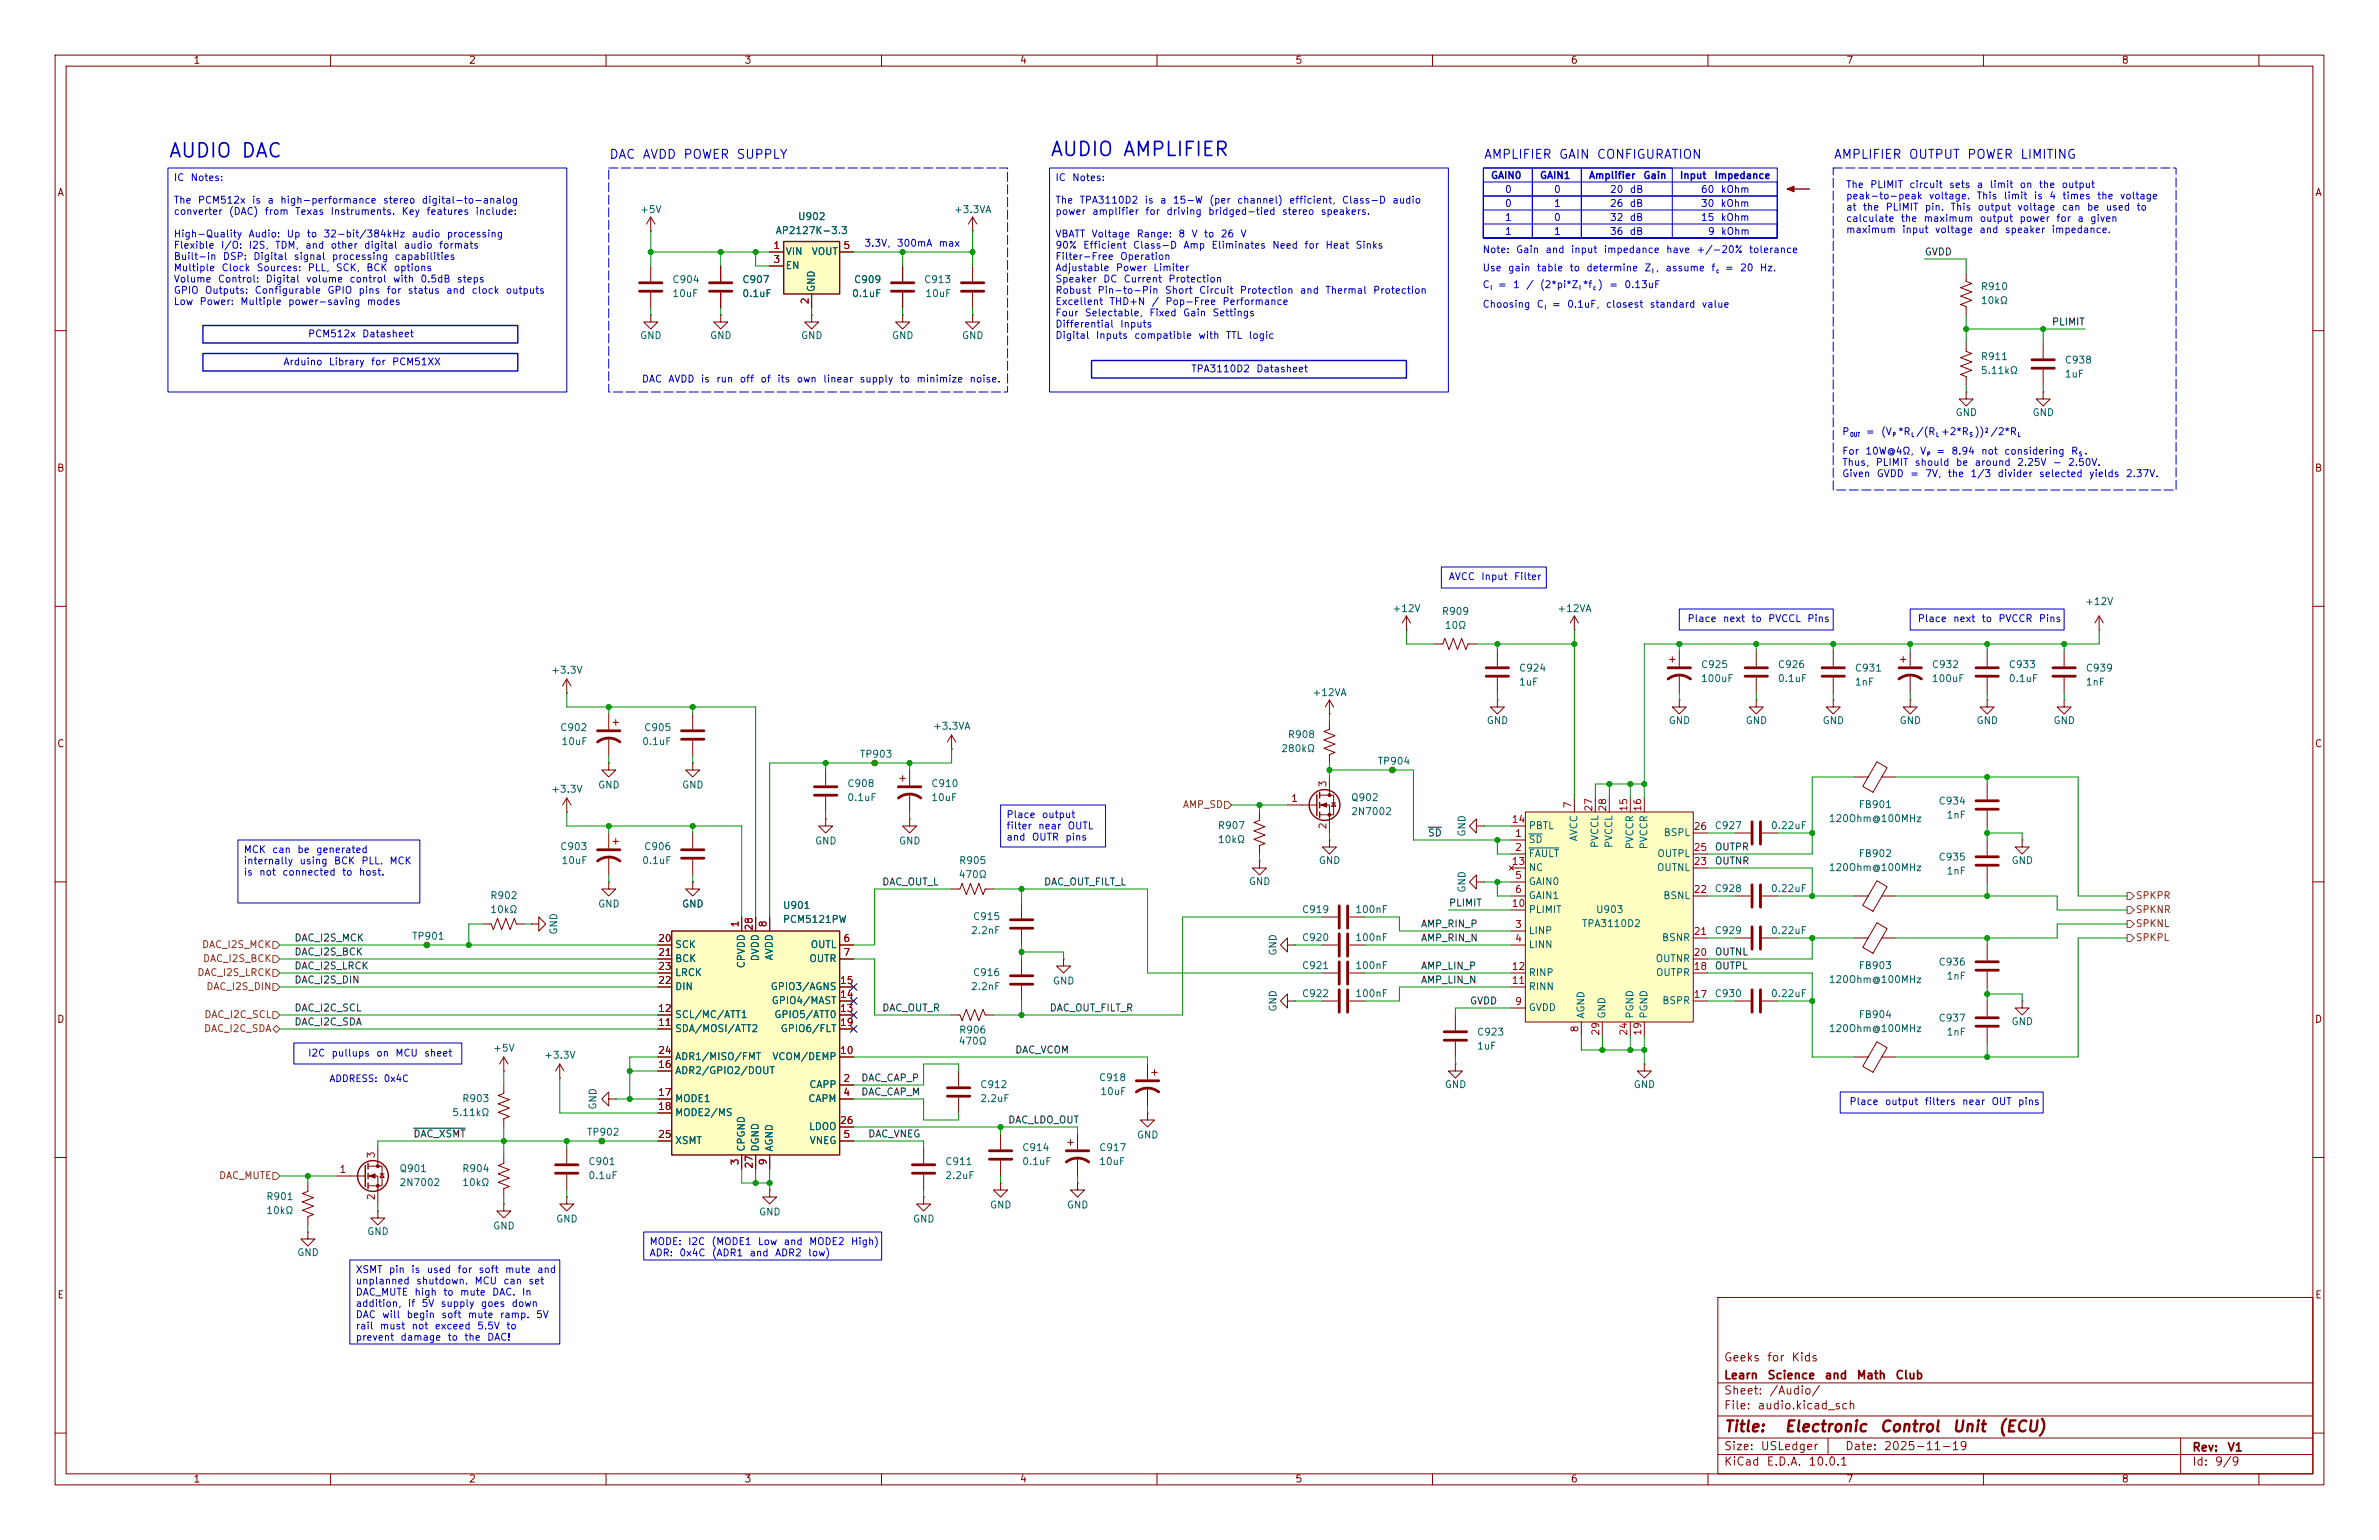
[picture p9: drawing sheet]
<svg xmlns="http://www.w3.org/2000/svg" width="432mm" height="279mm" viewBox="0 0 432 279" stroke-linecap="round" stroke-linejoin="round" font-family="sans-serif">
<defs><g id="words">
<g font-size="2.5" fill="#0000c2">
<text x="30.5" y="29.2">AUDIO DAC</text>
<text x="190.5" y="29">AUDIO AMPLIFIER</text>
</g>
<g font-size="2" fill="#840000">
<text x="312.8" y="260.3">Title:</text>
<text x="323.8" y="260.3">Electronic</text>
<text x="341" y="260.3">Control</text>
<text x="354.2" y="260.3">Unit</text>
<text x="362.5" y="260.3">(ECU)</text>
</g>
<g font-size="1.6" fill="#0000c2">
<text x="110.5" y="29.2">DAC AVDD POWER SUPPLY</text>
<text x="269.2" y="29.2">AMPLIFIER GAIN CONFIGURATION</text>
<text x="332.7" y="29.2">AMPLIFIER OUTPUT POWER LIMITING</text>
</g>
<g font-size="1.5" fill="#840000">
<text x="312.8" y="250.6">Learn</text>
<text x="312.8" y="247.4">Geeks</text>
<text x="320.6" y="247.4">for</text>
<text x="320.7" y="250.6">Science</text>
<text x="325" y="247.4">Kids</text>
<text x="331.1" y="250.6">and</text>
<text x="336.9" y="250.6">Math</text>
<text x="343.9" y="250.6">Club</text>
<text x="312.8" y="256.1">File:</text>
<text x="312.8" y="253.4">Sheet:</text>
<text x="318.9" y="256.1">audio.kicad_sch</text>
<text x="321" y="253.4">/Audio/</text>
<text x="312.8" y="263.5">Size:</text>
<text x="319.5" y="263.5">USLedger</text>
<text x="334.8" y="263.5">Date:</text>
<text x="341.8" y="263.5">2025-11-19</text>
<text x="397.8" y="263.7">Rev:</text>
<text x="404.2" y="263.7">V1</text>
<text x="312.8" y="266.3">KiCad</text>
<text x="320.5" y="266.3">E.D.A.</text>
<text x="328.1" y="266.3">10.0.1</text>
<text x="397.8" y="266.3">Id:</text>
<text x="401.9" y="266.3">9/9</text>
</g>
<g font-size="1.3" fill="#840000">
<text x="35" y="11.9">1</text>
<text x="85" y="11.9">2</text>
<text x="135" y="11.9">3</text>
<text x="185" y="11.9">4</text>
<text x="235" y="11.9">5</text>
<text x="285" y="11.9">6</text>
<text x="335" y="11.9">7</text>
<text x="385" y="11.9">8</text>
<text x="10.3" y="35.9">A</text>
<text x="420.1" y="35.9">A</text>
<text x="10.3" y="85.9">B</text>
<text x="420.1" y="85.9">B</text>
<text x="10.3" y="135.9">C</text>
<text x="420.1" y="135.9">C</text>
<text x="10.3" y="185.9">D</text>
<text x="420.1" y="185.9">D</text>
<text x="10.3" y="235.9">E</text>
<text x="420.1" y="235.9">E</text>
<text x="35" y="269.3">1</text>
<text x="85" y="269.3">2</text>
<text x="135" y="269.3">3</text>
<text x="185" y="269.3">4</text>
<text x="235" y="269.3">5</text>
<text x="285" y="269.3">6</text>
<text x="335" y="269.3">7</text>
<text x="385" y="269.3">8</text>
</g>
<g font-size="1.3" fill="#0000c2">
<text x="31.4" y="33.2">IC</text>
<text x="34.5" y="33.2">Notes:</text>
<text x="191.5" y="33.2">IC</text>
<text x="194.5" y="33.2">Notes:</text>
<text x="270.5" y="32.8">GAIN0</text>
<text x="273" y="35.3">0</text>
<text x="279.4" y="32.8">GAIN1</text>
<text x="281.9" y="35.3">0</text>
<text x="288.3" y="32.8">Amplifier</text>
<text x="292.1" y="35.3">20</text>
<text x="295.7" y="35.3">dB</text>
<text x="298.2" y="32.8">Gain</text>
<text x="304.8" y="32.8">Input</text>
<text x="308.6" y="35.3">60</text>
<text x="311.1" y="32.8">Impedance</text>
<text x="312.2" y="35.3">kOhm</text>
<text x="335" y="34.4">The</text>
<text x="339.3" y="34.4">PLIMIT</text>
<text x="346.4" y="34.4">circuit</text>
<text x="353.7" y="34.4">sets</text>
<text x="358.7" y="34.4">a</text>
<text x="361" y="34.4">limit</text>
<text x="366.5" y="34.4">on</text>
<text x="369.9" y="34.4">the</text>
<text x="374.1" y="34.4">output</text>
<text x="31.4" y="37.2">The</text>
<text x="31.4" y="39.3">converter</text>
<text x="35.8" y="37.2">PCM512x</text>
<text x="41.4" y="39.3">(DAC)</text>
<text x="45.6" y="37.2">is</text>
<text x="47.9" y="39.3">from</text>
<text x="48.4" y="37.2">a</text>
<text x="50.8" y="37.2">high-performance</text>
<text x="53.5" y="39.3">Texas</text>
<text x="59.9" y="39.3">Instruments.</text>
<text x="69.4" y="37.2">stereo</text>
<text x="72.8" y="39.3">Key</text>
<text x="76.4" y="37.2">digital-to-analog</text>
<text x="77.3" y="39.3">features</text>
<text x="86.2" y="39.3">include:</text>
<text x="191.5" y="37.2">The</text>
<text x="191.5" y="39.3">power</text>
<text x="195.8" y="37.2">TPA3110D2</text>
<text x="198.1" y="39.3">amplifier</text>
<text x="207.6" y="37.2">is</text>
<text x="207.8" y="39.3">for</text>
<text x="210.4" y="37.2">a</text>
<text x="211.6" y="39.3">driving</text>
<text x="212.8" y="37.2">15-W</text>
<text x="219.2" y="39.3">bridged-tied</text>
<text x="219.4" y="37.2">(per</text>
<text x="224.4" y="37.2">channel)</text>
<text x="232.6" y="39.3">stereo</text>
<text x="233.9" y="37.2">efficient,</text>
<text x="239.6" y="39.3">speakers.</text>
<text x="243.5" y="37.2">Class-D</text>
<text x="252.6" y="37.2">audio</text>
<text x="273" y="37.9">0</text>
<text x="273" y="40.4">1</text>
<text x="281.9" y="37.9">1</text>
<text x="281.9" y="40.4">0</text>
<text x="292.1" y="37.9">26</text>
<text x="292.1" y="40.4">32</text>
<text x="295.7" y="37.9">dB</text>
<text x="295.7" y="40.4">dB</text>
<text x="308.6" y="37.9">30</text>
<text x="308.6" y="40.4">15</text>
<text x="312.2" y="37.9">kOhm</text>
<text x="312.2" y="40.4">kOhm</text>
<text x="335" y="36.5">peak-to-peak</text>
<text x="335" y="38.5">at</text>
<text x="335" y="40.6">calculate</text>
<text x="338" y="38.5">the</text>
<text x="342.1" y="38.5">PLIMIT</text>
<text x="344.9" y="40.6">the</text>
<text x="349" y="40.6">maximum</text>
<text x="349.2" y="38.5">pin.</text>
<text x="350" y="36.5">voltage.</text>
<text x="353.9" y="38.5">This</text>
<text x="358.7" y="36.5">This</text>
<text x="358.8" y="38.5">output</text>
<text x="359.2" y="40.6">output</text>
<text x="363.6" y="36.5">limit</text>
<text x="366.1" y="38.5">voltage</text>
<text x="366.4" y="40.6">power</text>
<text x="369" y="36.5">is</text>
<text x="371.8" y="36.5">4</text>
<text x="373.1" y="40.6">for</text>
<text x="374.1" y="38.5">can</text>
<text x="374.2" y="36.5">times</text>
<text x="376.9" y="40.6">a</text>
<text x="378.7" y="38.5">be</text>
<text x="379.3" y="40.6">given</text>
<text x="380.5" y="36.5">the</text>
<text x="382.1" y="38.5">used</text>
<text x="384.7" y="36.5">voltage</text>
<text x="387.7" y="38.5">to</text>
<text x="31.4" y="43.4">High-Quality</text>
<text x="31.4" y="45.4">Flexible</text>
<text x="31.4" y="47.5">Built-in</text>
<text x="40" y="45.4">I/O:</text>
<text x="40.3" y="47.5">DSP:</text>
<text x="45" y="43.4">Audio:</text>
<text x="45" y="45.4">I2S,</text>
<text x="45.9" y="47.5">Digital</text>
<text x="49.8" y="45.4">TDM,</text>
<text x="51.9" y="43.4">Up</text>
<text x="53.2" y="47.5">signal</text>
<text x="55.3" y="45.4">and</text>
<text x="55.6" y="43.4">to</text>
<text x="58.6" y="43.4">32-bit/384kHz</text>
<text x="59.9" y="45.4">other</text>
<text x="60.1" y="47.5">processing</text>
<text x="66" y="45.4">digital</text>
<text x="71.5" y="47.5">capabilities</text>
<text x="73.2" y="45.4">audio</text>
<text x="74.6" y="43.4">audio</text>
<text x="79.6" y="45.4">formats</text>
<text x="81" y="43.4">processing</text>
<text x="156.8" y="45.1">3.3V,</text>
<text x="162.7" y="45.1">300mA</text>
<text x="170.3" y="45.1">max</text>
<text x="191.5" y="43.4">VBATT</text>
<text x="191.5" y="45.4">90%</text>
<text x="191.5" y="47.5">Filter-Free</text>
<text x="196.5" y="45.4">Efficient</text>
<text x="198" y="43.4">Voltage</text>
<text x="203.2" y="47.5">Operation</text>
<text x="205.5" y="45.4">Class-D</text>
<text x="206.2" y="43.4">Range:</text>
<text x="213.8" y="43.4">8</text>
<text x="214.7" y="45.4">Amp</text>
<text x="216.2" y="43.4">V</text>
<text x="218.4" y="43.4">to</text>
<text x="219.8" y="45.4">Eliminates</text>
<text x="221.5" y="43.4">26</text>
<text x="225" y="43.4">V</text>
<text x="230.8" y="45.4">Need</text>
<text x="236.6" y="45.4">for</text>
<text x="240.5" y="45.4">Heat</text>
<text x="245.9" y="45.4">Sinks</text>
<text x="269" y="46.2">Note:</text>
<text x="273" y="42.9">1</text>
<text x="275.1" y="46.2">Gain</text>
<text x="280.4" y="46.2">and</text>
<text x="281.9" y="42.9">1</text>
<text x="285" y="46.2">input</text>
<text x="291" y="46.2">impedance</text>
<text x="292.1" y="42.9">36</text>
<text x="295.7" y="42.9">dB</text>
<text x="302.3" y="46.2">have</text>
<text x="307.8" y="46.2">+/-20%</text>
<text x="309.9" y="42.9">9</text>
<text x="312.3" y="42.9">kOhm</text>
<text x="317.3" y="46.2">tolerance</text>
<text x="335" y="42.6">maximum</text>
<text x="345.1" y="42.6">input</text>
<text x="351.1" y="42.6">voltage</text>
<text x="359.2" y="42.6">and</text>
<text x="363.8" y="42.6">speaker</text>
<text x="372.3" y="42.6">impedance.</text>
<text x="31.4" y="49.5">Multiple</text>
<text x="31.4" y="51.6">Volume</text>
<text x="31.4" y="53.6">GPIO</text>
<text x="37.1" y="53.6">Outputs:</text>
<text x="39.4" y="51.6">Control:</text>
<text x="40.1" y="49.5">Clock</text>
<text x="46.1" y="53.6">Configurable</text>
<text x="46.5" y="49.5">Sources:</text>
<text x="48.1" y="51.6">Digital</text>
<text x="55.4" y="51.6">volume</text>
<text x="55.7" y="49.5">PLL,</text>
<text x="59.3" y="53.6">GPIO</text>
<text x="60.9" y="49.5">SCK,</text>
<text x="63.3" y="51.6">control</text>
<text x="65" y="53.6">pins</text>
<text x="66.4" y="49.5">BCK</text>
<text x="70.1" y="53.6">for</text>
<text x="71.2" y="51.6">with</text>
<text x="71.4" y="49.5">options</text>
<text x="73.9" y="53.6">status</text>
<text x="76.2" y="51.6">0.5dB</text>
<text x="80.9" y="53.6">and</text>
<text x="82.8" y="51.6">steps</text>
<text x="85.5" y="53.6">clock</text>
<text x="91.7" y="53.6">outputs</text>
<text x="191.5" y="49.5">Adjustable</text>
<text x="191.5" y="51.6">Speaker</text>
<text x="191.5" y="53.6">Robust</text>
<text x="199.1" y="53.6">Pin-to-Pin</text>
<text x="200.1" y="51.6">DC</text>
<text x="202.4" y="49.5">Power</text>
<text x="203.8" y="51.6">Current</text>
<text x="209.2" y="49.5">Limiter</text>
<text x="211.3" y="53.6">Short</text>
<text x="212" y="51.6">Protection</text>
<text x="217.5" y="53.6">Circuit</text>
<text x="224.9" y="53.6">Protection</text>
<text x="235.8" y="53.6">and</text>
<text x="240.4" y="53.6">Thermal</text>
<text x="249.1" y="53.6">Protection</text>
<text x="269" y="52.6">C</text>
<text x="269" y="49.5">Use</text>
<text x="271.8" y="52.6">=</text>
<text x="273.6" y="49.5">gain</text>
<text x="274.5" y="52.6">1</text>
<text x="276.9" y="52.6">/</text>
<text x="278.8" y="49.5">table</text>
<text x="279.4" y="52.6">(2*pi*Z *f )</text>
<text x="284.8" y="49.5">to</text>
<text x="287.8" y="49.5">determine</text>
<text x="292" y="52.6">=</text>
<text x="294.7" y="52.6">0.13uF</text>
<text x="298.4" y="49.5">Z ,</text>
<text x="302.2" y="49.5">assume</text>
<text x="310.5" y="49.5">f</text>
<text x="313" y="49.5">=</text>
<text x="315.7" y="49.5">20</text>
<text x="319.3" y="49.5">Hz.</text>
<text x="31.4" y="55.7">Low</text>
<text x="36.1" y="55.7">Power:</text>
<text x="43.5" y="55.7">Multiple</text>
<text x="52.2" y="55.7">power-saving</text>
<text x="66.5" y="55.7">modes</text>
<text x="191.5" y="55.7">Excellent</text>
<text x="191.5" y="57.7">Four</text>
<text x="191.5" y="59.7">Differential</text>
<text x="196.8" y="57.7">Selectable,</text>
<text x="201.3" y="55.7">THD+N</text>
<text x="203.2" y="59.7">Inputs</text>
<text x="208.5" y="57.7">Fixed</text>
<text x="208.9" y="55.7">/</text>
<text x="211.4" y="55.7">Pop-Free</text>
<text x="214.6" y="57.7">Gain</text>
<text x="220" y="57.7">Settings</text>
<text x="221.8" y="55.7">Performance</text>
<text x="269" y="56.1">Choosing</text>
<text x="278.8" y="56.1">C</text>
<text x="281.6" y="56.1">=</text>
<text x="284.3" y="56.1">0.1uF,</text>
<text x="291.4" y="56.1">closest</text>
<text x="299.3" y="56.1">standard</text>
<text x="308.8" y="56.1">value</text>
<text x="55.8" y="61.5">PCM512x</text>
<text x="65.6" y="61.5">Datasheet</text>
<text x="191.5" y="61.8">Digital</text>
<text x="198.8" y="61.8">Inputs</text>
<text x="205.8" y="61.8">compatible</text>
<text x="217.4" y="61.8">with</text>
<text x="222.4" y="61.8">TTL</text>
<text x="226.5" y="61.8">logic</text>
<text x="51.3" y="66.6">Arduino</text>
<text x="59.6" y="66.6">Library</text>
<text x="67.2" y="66.6">for</text>
<text x="71.1" y="66.6">PCM51XX</text>
<text x="116.4" y="69.7">DAC</text>
<text x="121.2" y="69.7">AVDD</text>
<text x="127.1" y="69.7">is</text>
<text x="129.9" y="69.7">run</text>
<text x="134.1" y="69.7">off</text>
<text x="137.9" y="69.7">of</text>
<text x="141" y="69.7">its</text>
<text x="144.5" y="69.7">own</text>
<text x="149.3" y="69.7">linear</text>
<text x="155.9" y="69.7">supply</text>
<text x="163.2" y="69.7">to</text>
<text x="166.2" y="69.7">minimize</text>
<text x="175.9" y="69.7">noise.</text>
<text x="216.1" y="67.9">TPA3110D2</text>
<text x="227.9" y="67.9">Datasheet</text>
<text x="334.3" y="79.3">P</text>
<text x="334.3" y="82.8">For</text>
<text x="338.5" y="82.8">10W@4Ω,</text>
<text x="338.6" y="79.3">=</text>
<text x="341.3" y="79.3">(V</text>
<text x="344.4" y="79.3">*R /(R +2*R</text>
<text x="348.4" y="82.8">V</text>
<text x="351.3" y="82.8">=</text>
<text x="354.1" y="82.8">8.94</text>
<text x="358.3" y="79.3">))</text>
<text x="359.5" y="82.8">not</text>
<text x="361.2" y="79.3">/2*R</text>
<text x="363.7" y="82.8">considering</text>
<text x="375.8" y="82.8">R</text>
<text x="378.2" y="82.8">.</text>
<text x="334.3" y="84.8">Thus,</text>
<text x="334.3" y="86.9">Given</text>
<text x="340.3" y="84.8">PLIMIT</text>
<text x="340.5" y="86.9">GVDD</text>
<text x="346.6" y="86.9">=</text>
<text x="347.4" y="84.8">should</text>
<text x="349.3" y="86.9">7V,</text>
<text x="353.4" y="86.9">the</text>
<text x="354.9" y="84.8">be</text>
<text x="357.5" y="86.9">1/3</text>
<text x="358.3" y="84.8">around</text>
<text x="362.5" y="86.9">divider</text>
<text x="366" y="84.8">2.25V</text>
<text x="370" y="86.9">selected</text>
<text x="372.5" y="84.8">-</text>
<text x="375.2" y="84.8">2.50V.</text>
<text x="379.1" y="86.9">yields</text>
<text x="385.7" y="86.9">2.37V.</text>
<text x="262.8" y="105.5">AVCC</text>
<text x="268.7" y="105.5">Input</text>
<text x="274.7" y="105.5">Filter</text>
<text x="306.2" y="113.2">Place</text>
<text x="312.6" y="113.2">next</text>
<text x="317.8" y="113.2">to</text>
<text x="320.8" y="113.2">PVCCL</text>
<text x="327.9" y="113.2">Pins</text>
<text x="348" y="113.2">Place</text>
<text x="354.4" y="113.2">next</text>
<text x="359.6" y="113.2">to</text>
<text x="362.6" y="113.2">PVCCR</text>
<text x="369.9" y="113.2">Pins</text>
<text x="182.6" y="148.7">Place</text>
<text x="189" y="148.7">output</text>
<text x="44.1" y="155.1">MCK</text>
<text x="49.3" y="155.1">can</text>
<text x="53.9" y="155.1">be</text>
<text x="57.3" y="155.1">generated</text>
<text x="182.6" y="150.8">filter</text>
<text x="182.6" y="152.8">and</text>
<text x="187.2" y="152.8">OUTR</text>
<text x="188.3" y="150.8">near</text>
<text x="193.2" y="152.8">pins</text>
<text x="193.7" y="150.8">OUTL</text>
<text x="44.1" y="157.1">internally</text>
<text x="44.1" y="159.2">is</text>
<text x="46.9" y="159.2">not</text>
<text x="51.1" y="159.2">connected</text>
<text x="54.3" y="157.1">using</text>
<text x="60.5" y="157.1">BCK</text>
<text x="62" y="159.2">to</text>
<text x="65" y="159.2">host.</text>
<text x="65.5" y="157.1">PLL.</text>
<text x="70.6" y="157.1">MCK</text>
<text x="55.8" y="192">I2C</text>
<text x="60.1" y="192">pullups</text>
<text x="68.2" y="192">on</text>
<text x="71.7" y="192">MCU</text>
<text x="76.9" y="192">sheet</text>
<text x="335.6" y="200.8">Place</text>
<text x="342" y="200.8">output</text>
<text x="349.2" y="200.8">filters</text>
<text x="356" y="200.8">near</text>
<text x="361.4" y="200.8">OUT</text>
<text x="366.2" y="200.8">pins</text>
<text x="117.8" y="226.2">MODE:</text>
<text x="124.8" y="226.2">I2C</text>
<text x="129" y="226.2">(MODE1</text>
<text x="137.5" y="226.2">Low</text>
<text x="142.1" y="226.2">and</text>
<text x="146.7" y="226.2">MODE2</text>
<text x="154.3" y="226.2">High)</text>
<text x="64.5" y="231.3">XSMT</text>
<text x="64.5" y="233.3">unplanned</text>
<text x="70.5" y="231.3">pin</text>
<text x="74.5" y="231.3">is</text>
<text x="75.4" y="233.3">shutdown.</text>
<text x="77.3" y="231.3">used</text>
<text x="82.9" y="231.3">for</text>
<text x="86" y="233.3">MCU</text>
<text x="86.8" y="231.3">soft</text>
<text x="91.2" y="233.3">can</text>
<text x="91.6" y="231.3">mute</text>
<text x="95.8" y="233.3">set</text>
<text x="97.4" y="231.3">and</text>
<text x="117.8" y="228.2">ADR:</text>
<text x="123.2" y="228.2">0x4C</text>
<text x="129.1" y="228.2">(ADR1</text>
<text x="135.9" y="228.2">and</text>
<text x="140.6" y="228.2">ADR2</text>
<text x="146.6" y="228.2">low)</text>
<text x="64.5" y="235.4">DAC_MUTE</text>
<text x="64.5" y="237.4">addition,</text>
<text x="64.5" y="239.5">DAC</text>
<text x="69.3" y="239.5">will</text>
<text x="73.7" y="239.5">begin</text>
<text x="73.9" y="237.4">if</text>
<text x="75.1" y="235.4">high</text>
<text x="76.4" y="237.4">5V</text>
<text x="79.9" y="237.4">supply</text>
<text x="80" y="239.5">soft</text>
<text x="80.3" y="235.4">to</text>
<text x="83.4" y="235.4">mute</text>
<text x="84.8" y="239.5">mute</text>
<text x="87.2" y="237.4">goes</text>
<text x="89.2" y="235.4">DAC.</text>
<text x="90.6" y="239.5">ramp.</text>
<text x="92.7" y="237.4">down</text>
<text x="94.6" y="235.4">In</text>
<text x="97.2" y="239.5">5V</text>
<text x="64.5" y="241.5">rail</text>
<text x="64.5" y="243.5">prevent</text>
<text x="68.8" y="241.5">must</text>
<text x="72.6" y="243.5">damage</text>
<text x="74.6" y="241.5">not</text>
<text x="78.8" y="241.5">exceed</text>
<text x="81.1" y="243.5">to</text>
<text x="84.2" y="243.5">the</text>
<text x="86.5" y="241.5">5.5V</text>
<text x="88.3" y="243.5">DAC!</text>
<text x="91.8" y="241.5">to</text>
</g>
<g font-size="1.3" fill="#006464">
<text x="116.1" y="39">+5V</text>
<text x="144.7" y="40.2">U902</text>
<text x="173" y="39">+3.3VA</text>
<text x="140.7" y="42.8">AP2127K-3.3</text>
<text x="142.5" y="46.6">VIN</text>
<text x="147.2" y="46.6">VOUT</text>
<text x="121.9" y="51.7">C904</text>
<text x="134.6" y="51.7">C907</text>
<text x="142.5" y="49.1">EN</text>
<text x="148.2" y="53.1" transform="rotate(-90 148.2 53.1)">GND</text>
<text x="154.9" y="51.7">C909</text>
<text x="167.6" y="51.7">C913</text>
<text x="359.4" y="52.9">R910</text>
<text x="121.9" y="54.2">10uF</text>
<text x="134.6" y="54.2">0.1uF</text>
<text x="154.5" y="54.2">0.1uF</text>
<text x="167.9" y="54.2">10uF</text>
<text x="359.4" y="55.5">10kΩ</text>
<text x="116.1" y="61.8">GND</text>
<text x="128.8" y="61.8">GND</text>
<text x="145.3" y="61.8">GND</text>
<text x="161.8" y="61.8">GND</text>
<text x="174.5" y="61.8">GND</text>
<text x="359.4" y="65.6">R911</text>
<text x="359.4" y="68.2">5.11kΩ</text>
<text x="374.7" y="66.3">C938</text>
<text x="374.7" y="68.8">1uF</text>
<text x="354.8" y="75.8">GND</text>
<text x="368.8" y="75.8">GND</text>
<text x="252.6" y="111.4">+12V</text>
<text x="261.6" y="111.9">R909</text>
<text x="282.6" y="111.4">+12VA</text>
<text x="378.4" y="110.1">+12V</text>
<text x="262.1" y="114.4">10Ω</text>
<text x="99.9" y="122.5">+3.3V</text>
<text x="275.6" y="122.1">C924</text>
<text x="275.6" y="124.7">1uF</text>
<text x="308.6" y="121.5">C925</text>
<text x="308.6" y="124.1">100uF</text>
<text x="322.6" y="121.5">C926</text>
<text x="322.6" y="124.1">0.1uF</text>
<text x="336.6" y="122.1">C931</text>
<text x="336.6" y="124.7">1nF</text>
<text x="350.5" y="121.5">C932</text>
<text x="350.5" y="124.1">100uF</text>
<text x="364.5" y="121.5">C933</text>
<text x="364.5" y="124.1">0.1uF</text>
<text x="378.5" y="122.1">C939</text>
<text x="378.5" y="124.7">1nF</text>
<text x="238.1" y="126.6">+12VA</text>
<text x="269.7" y="131.7">GND</text>
<text x="302.8" y="131.7">GND</text>
<text x="316.7" y="131.7">GND</text>
<text x="330.7" y="131.7">GND</text>
<text x="344.7" y="131.7">GND</text>
<text x="358.6" y="131.7">GND</text>
<text x="372.6" y="131.7">GND</text>
<text x="101.6" y="132.9">C902</text>
<text x="101.8" y="135.5">10uF</text>
<text x="116.4" y="135.5">0.1uF</text>
<text x="116.8" y="132.9">C905</text>
<text x="156" y="137.8">TP903</text>
<text x="169.2" y="132.7">+3.3VA</text>
<text x="232.4" y="136.8">280kΩ</text>
<text x="233.6" y="134.2">R908</text>
<text x="108.5" y="143.4">GND</text>
<text x="123.7" y="143.4">GND</text>
<text x="153.7" y="143.1">C908</text>
<text x="168.9" y="143.1">C910</text>
<text x="249.9" y="139">TP904</text>
<text x="99.9" y="144.1">+3.3V</text>
<text x="153.7" y="145.6">0.1uF</text>
<text x="168.9" y="145.6">10uF</text>
<text x="245.1" y="145.6">Q902</text>
<text x="245.1" y="148.2">2N7002</text>
<text x="331.8" y="149.5">120Ohm@100MHz</text>
<text x="337.3" y="146.9">FB901</text>
<text x="351.8" y="146.3">C934</text>
<text x="353.2" y="148.8">1nF</text>
<text x="101.6" y="154.5">C903</text>
<text x="116.8" y="154.5">C906</text>
<text x="147.8" y="153.5">GND</text>
<text x="163.1" y="153.5">GND</text>
<text x="220.9" y="150.7">R907</text>
<text x="220.9" y="153.3">10kΩ</text>
<text x="266.3" y="151.9" transform="rotate(-90 266.3 151.9)">GND</text>
<text x="277.4" y="153.3">SD</text>
<text x="277.4" y="155.8">FAULT</text>
<text x="277.4" y="150.7">PBTL</text>
<text x="286.6" y="152.7" transform="rotate(-90 286.6 152.7)">AVCC</text>
<text x="290.4" y="154" transform="rotate(-90 290.4 154)">PVCCL</text>
<text x="293" y="154" transform="rotate(-90 293 154)">PVCCL</text>
<text x="296.8" y="154.2" transform="rotate(-90 296.8 154.2)">PVCCR</text>
<text x="299.3" y="154.2" transform="rotate(-90 299.3 154.2)">PVCCR</text>
<text x="300.7" y="155.8">OUTPL</text>
<text x="301.9" y="152">BSPL</text>
<text x="311.1" y="150.7">C927</text>
<text x="321.3" y="150.7">0.22uF</text>
<text x="337.3" y="155.8">FB902</text>
<text x="101.8" y="157.1">10uF</text>
<text x="116.4" y="157.1">0.1uF</text>
<text x="173.9" y="159.6">470Ω</text>
<text x="174" y="157.1">R905</text>
<text x="226.6" y="160.9">GND</text>
<text x="239.3" y="157.1">GND</text>
<text x="277.4" y="160.9">GAIN0</text>
<text x="277.4" y="158.3">NC</text>
<text x="300.6" y="158.3">OUTNL</text>
<text x="331.8" y="158.3">120Ohm@100MHz</text>
<text x="351.8" y="156.4">C935</text>
<text x="353.2" y="159">1nF</text>
<text x="365" y="157.1">GND</text>
<text x="88.9" y="163.4">R902</text>
<text x="88.9" y="166">10kΩ</text>
<text x="108.5" y="164.9">GND</text>
<text x="123.7" y="164.9">GND</text>
<text x="142" y="165.2">U901</text>
<text x="142" y="167.7">PCM5121PW</text>
<text x="176.5" y="167.2">C915</text>
<text x="236.2" y="166">C919</text>
<text x="245.9" y="166">100nF</text>
<text x="266.3" y="162.1" transform="rotate(-90 266.3 162.1)">GND</text>
<text x="277.4" y="163.4">GAIN1</text>
<text x="277.4" y="166">PLIMIT</text>
<text x="289.6" y="166">U903</text>
<text x="301.8" y="163.4">BSNL</text>
<text x="311.1" y="162.2">C928</text>
<text x="321.3" y="162.2">0.22uF</text>
<text x="74.7" y="170.8">TP901</text>
<text x="101.4" y="169.7" transform="rotate(-90 101.4 169.7)">GND</text>
<text x="122.4" y="172.3">SCK</text>
<text x="147" y="172.3">OUTL</text>
<text x="176.1" y="169.8">2.2nF</text>
<text x="232" y="173.5" transform="rotate(-90 232 173.5)">GND</text>
<text x="236.2" y="171">C920</text>
<text x="245.9" y="171">100nF</text>
<text x="277.4" y="169.8">LINP</text>
<text x="277.4" y="172.3">LINN</text>
<text x="287" y="168.5">TPA3110D2</text>
<text x="301.5" y="171">BSNR</text>
<text x="311.1" y="169.8">C929</text>
<text x="321.3" y="169.8">0.22uF</text>
<text x="122.4" y="174.9">BCK</text>
<text x="122.4" y="179.9">DIN</text>
<text x="122.4" y="177.4">LRCK</text>
<text x="135.5" y="175.8" transform="rotate(-90 135.5 175.8)">CPVDD</text>
<text x="138" y="174.5" transform="rotate(-90 138 174.5)">DVDD</text>
<text x="139.8" y="179.9">GPIO3/AGNS</text>
<text x="140.6" y="174.3" transform="rotate(-90 140.6 174.3)">AVDD</text>
<text x="146.8" y="174.9">OUTR</text>
<text x="176.1" y="179.9">2.2nF</text>
<text x="176.5" y="177.4">C916</text>
<text x="191" y="178.9">GND</text>
<text x="236.2" y="176.1">C921</text>
<text x="245.9" y="176.1">100nF</text>
<text x="277.4" y="179.9">RINN</text>
<text x="277.4" y="177.4">RINP</text>
<text x="300.4" y="174.9">OUTNR</text>
<text x="300.5" y="177.4">OUTPR</text>
<text x="331.8" y="178.7">120Ohm@100MHz</text>
<text x="337.3" y="176.1">FB903</text>
<text x="351.8" y="175.5">C936</text>
<text x="353.2" y="178">1nF</text>
<text x="122.4" y="185">SCL/MC/ATT1</text>
<text x="140" y="182.5">GPIO4/MAST</text>
<text x="140.4" y="185">GPIO5/ATT0</text>
<text x="232" y="183.6" transform="rotate(-90 232 183.6)">GND</text>
<text x="236.2" y="181.2">C922</text>
<text x="245.9" y="181.2">100nF</text>
<text x="277.4" y="183.7">GVDD</text>
<text x="287.9" y="184.9" transform="rotate(-90 287.9 184.9)">AGND</text>
<text x="291.7" y="184.9" transform="rotate(-90 291.7 184.9)">GND</text>
<text x="296.8" y="184.9" transform="rotate(-90 296.8 184.9)">PGND</text>
<text x="299.3" y="184.9" transform="rotate(-90 299.3 184.9)">PGND</text>
<text x="301.6" y="182.5">BSPR</text>
<text x="311.1" y="181.2">C930</text>
<text x="321.3" y="181.2">0.22uF</text>
<text x="337.3" y="185">FB904</text>
<text x="351.8" y="185.6">C937</text>
<text x="89.4" y="191.1">+5V</text>
<text x="122.4" y="187.6">SDA/MOSI/ATT2</text>
<text x="141.6" y="187.6">GPIO6/FLT</text>
<text x="173.9" y="189.8">470Ω</text>
<text x="174" y="187.8">R906</text>
<text x="268" y="188.2">C923</text>
<text x="268" y="190.7">1uF</text>
<text x="331.8" y="187.6">120Ohm@100MHz</text>
<text x="353.2" y="188.2">1nF</text>
<text x="365" y="186.3">GND</text>
<text x="98.7" y="192.4">+3.3V</text>
<text x="122.4" y="195.2">ADR2/GPIO2/DOUT</text>
<text x="122.4" y="192.6">ADR1/MISO/FMT</text>
<text x="140.1" y="192.6">VCOM/DEMP</text>
<text x="146.8" y="197.7">CAPP</text>
<text x="177.8" y="197.7">C912</text>
<text x="199.4" y="196.4">C918</text>
<text x="262.1" y="197.7">GND</text>
<text x="296.4" y="197.7">GND</text>
<text x="82" y="202.8">5.11kΩ</text>
<text x="83.8" y="200.3">R903</text>
<text x="108.6" y="201.4" transform="rotate(-90 108.6 201.4)">GND</text>
<text x="122.4" y="200.3">MODE1</text>
<text x="122.4" y="202.8">MODE2/MS</text>
<text x="146.6" y="200.3">CAPM</text>
<text x="177.8" y="200.3">2.2uF</text>
<text x="199.6" y="199">10uF</text>
<text x="106.4" y="206.3">TP902</text>
<text x="122.4" y="207.9">XSMT</text>
<text x="135.5" y="209" transform="rotate(-90 135.5 209)">CPGND</text>
<text x="138" y="209" transform="rotate(-90 138 209)">DGND</text>
<text x="140.6" y="209" transform="rotate(-90 140.6 209)">AGND</text>
<text x="146.7" y="205.3">LDOO</text>
<text x="146.9" y="207.9">VNEG</text>
<text x="185.4" y="209.1">C914</text>
<text x="199.4" y="209.1">C917</text>
<text x="206.2" y="206.9">GND</text>
<text x="72.4" y="213">Q901</text>
<text x="72.4" y="215.5">2N7002</text>
<text x="83.8" y="213">R904</text>
<text x="83.8" y="215.5">10kΩ</text>
<text x="106.7" y="211.7">C901</text>
<text x="106.7" y="214.2">0.1uF</text>
<text x="171.5" y="211.7">C911</text>
<text x="171.5" y="214.2">2.2uF</text>
<text x="185.4" y="211.7">0.1uF</text>
<text x="199.4" y="211.7">10uF</text>
<text x="48.2" y="218">R901</text>
<text x="48.2" y="220.6">10kΩ</text>
<text x="137.7" y="220.8">GND</text>
<text x="179.6" y="219.6">GND</text>
<text x="193.5" y="219.6">GND</text>
<text x="66.5" y="224.4">GND</text>
<text x="89.4" y="223.4">GND</text>
<text x="100.8" y="222.1">GND</text>
<text x="165.6" y="222.1">GND</text>
<text x="53.8" y="228.2">GND</text>
</g>
<g font-size="1.3" fill="#a90000">
<text x="140.3" y="45.5">1</text>
<text x="153" y="45.5">5</text>
<text x="140.3" y="48">3</text>
<text x="147.1" y="55.3" transform="rotate(-90 147.1 55.3)">2</text>
<text x="241" y="142.9" transform="rotate(-90 241 142.9)">3</text>
<text x="234.2" y="145.8">1</text>
<text x="274.3" y="149.6">14</text>
<text x="285.5" y="146.8" transform="rotate(-90 285.5 146.8)">7</text>
<text x="289.3" y="147.4" transform="rotate(-90 289.3 147.4)">27</text>
<text x="291.8" y="147.4" transform="rotate(-90 291.8 147.4)">28</text>
<text x="295.7" y="147.4" transform="rotate(-90 295.7 147.4)">15</text>
<text x="298.2" y="147.4" transform="rotate(-90 298.2 147.4)">16</text>
<text x="241" y="150.6" transform="rotate(-90 241 150.6)">2</text>
<text x="274.9" y="152.1">1</text>
<text x="274.9" y="154.7">2</text>
<text x="307.3" y="154.7">25</text>
<text x="307.3" y="150.9">26</text>
<text x="274.3" y="157.2">13</text>
<text x="274.9" y="159.8">5</text>
<text x="307.3" y="157.2">23</text>
<text x="274.3" y="164.8">10</text>
<text x="274.9" y="162.3">6</text>
<text x="307.3" y="162.3">22</text>
<text x="119.3" y="171.2">20</text>
<text x="119.3" y="173.7">21</text>
<text x="134.4" y="168.3" transform="rotate(-90 134.4 168.3)">1</text>
<text x="136.9" y="169" transform="rotate(-90 136.9 169)">28</text>
<text x="139.4" y="168.3" transform="rotate(-90 139.4 168.3)">8</text>
<text x="153" y="171.2">6</text>
<text x="153" y="173.7">7</text>
<text x="274.9" y="168.7">3</text>
<text x="274.9" y="171.2">4</text>
<text x="307.3" y="173.7">20</text>
<text x="307.3" y="169.9">21</text>
<text x="119.3" y="178.8">22</text>
<text x="119.3" y="176.3">23</text>
<text x="152.4" y="178.8">15</text>
<text x="274.3" y="178.8">11</text>
<text x="274.3" y="176.3">12</text>
<text x="307.3" y="176.3">18</text>
<text x="119.3" y="183.9">12</text>
<text x="152.4" y="183.9">13</text>
<text x="152.4" y="181.4">14</text>
<text x="274.9" y="182.6">9</text>
<text x="307.3" y="181.4">17</text>
<text x="119.3" y="186.4">11</text>
<text x="119.3" y="191.5">24</text>
<text x="152.4" y="191.5">10</text>
<text x="152.4" y="186.4">19</text>
<text x="286.8" y="187.4" transform="rotate(-90 286.8 187.4)">8</text>
<text x="290.6" y="188" transform="rotate(-90 290.6 188)">29</text>
<text x="295.7" y="188" transform="rotate(-90 295.7 188)">24</text>
<text x="298.2" y="188" transform="rotate(-90 298.2 188)">19</text>
<text x="119.3" y="194.1">16</text>
<text x="153" y="196.6">2</text>
<text x="119.3" y="199.1">17</text>
<text x="119.3" y="201.7">18</text>
<text x="153" y="199.1">4</text>
<text x="119.3" y="206.8">25</text>
<text x="152.4" y="204.2">26</text>
<text x="153" y="206.8">5</text>
<text x="61.5" y="213.1">1</text>
<text x="68.3" y="210.3" transform="rotate(-90 68.3 210.3)">3</text>
<text x="134.4" y="211.5" transform="rotate(-90 134.4 211.5)">3</text>
<text x="136.9" y="212.1" transform="rotate(-90 136.9 212.1)">27</text>
<text x="139.4" y="211.5" transform="rotate(-90 139.4 211.5)">9</text>
<text x="68.3" y="217.9" transform="rotate(-90 68.3 217.9)">2</text>
</g>
<g font-size="1.3" fill="#0f0f0f">
<text x="349.2" y="46.6">GVDD</text>
<text x="372.3" y="59.3">PLIMIT</text>
<text x="259.1" y="152.1">SD</text>
<text x="311.1" y="154.6">OUTPR</text>
<text x="160" y="160.9">DAC_OUT_L</text>
<text x="189.4" y="160.9">DAC_OUT_FILT_L</text>
<text x="311.1" y="157.1">OUTNR</text>
<text x="262.9" y="164.8">PLIMIT</text>
<text x="53.3" y="171.1">DAC_I2S_MCK</text>
<text x="53.3" y="173.6">DAC_I2S_BCK</text>
<text x="257.8" y="171.1">AMP_RIN_N</text>
<text x="257.8" y="168.6">AMP_RIN_P</text>
<text x="311.1" y="173.6">OUTNL</text>
<text x="53.3" y="178.7">DAC_I2S_DIN</text>
<text x="53.3" y="176.2">DAC_I2S_LRCK</text>
<text x="257.8" y="176.2">AMP_LIN_P</text>
<text x="257.8" y="178.7">AMP_LIN_N</text>
<text x="311.1" y="176.2">OUTPL</text>
<text x="53.3" y="183.8">DAC_I2C_SCL</text>
<text x="160" y="183.8">DAC_OUT_R</text>
<text x="190.4" y="183.8">DAC_OUT_FILT_R</text>
<text x="266.7" y="182.5">GVDD</text>
<text x="53.3" y="186.3">DAC_I2C_SDA</text>
<text x="184.1" y="191.4">DAC_VCOM</text>
<text x="156.2" y="196.5">DAC_CAP_P</text>
<text x="156.2" y="199">DAC_CAP_M</text>
<text x="74.9" y="206.7">DAC_XSMT</text>
<text x="157.5" y="206.7">DAC_VNEG</text>
<text x="182.9" y="204.1">DAC_LDO_OUT</text>
</g>
<g font-size="1.3" fill="#725600">
<text x="214.6" y="146.9">AMP_SD</text>
<text x="387.5" y="163.4">SPKPR</text>
<text x="387.5" y="166">SPKNR</text>
<text x="36.6" y="172.3">DAC_I2S_MCK</text>
<text x="387.5" y="171">SPKPL</text>
<text x="387.5" y="168.5">SPKNL</text>
<text x="35.7" y="177.4">DAC_I2S_LRCK</text>
<text x="36.7" y="174.9">DAC_I2S_BCK</text>
<text x="37.3" y="179.9">DAC_I2S_DIN</text>
<text x="37" y="185">DAC_I2C_SCL</text>
<text x="36.9" y="187.6">DAC_I2C_SDA</text>
<text x="39.6" y="214.2">DAC_MUTE</text>
</g>
<g font-size="1.2" fill="#0000c2">
<text x="59.7" y="196.6">ADDRESS:</text>
<text x="69.5" y="196.6">0x4C</text>
</g>
<g font-size=".8" fill="#0000c2">
<text x="270.5" y="52.8">I</text>
<text x="286.6" y="52.8">I</text>
<text x="289.1" y="52.8">c</text>
<text x="299.8" y="49.7">I</text>
<text x="311.4" y="49.7">c</text>
<text x="280.3" y="56.3">I</text>
<text x="335.7" y="79.4">OUT</text>
<text x="343.4" y="79.4">P</text>
<text x="346.8" y="79.4">L</text>
<text x="349.7" y="83">P</text>
<text x="351.3" y="79.4">L</text>
<text x="357.4" y="79.4">S</text>
<text x="360.2" y="78.7">2</text>
<text x="366.2" y="79.4">L</text>
<text x="377.3" y="83">S</text>
</g>
</g></defs>
<g fill="none" stroke="#840000" stroke-width=".18">
<path d="M10 10h411.8v259.4h-411.8zM12 12h407.8v255.4h-407.8zM60 10v2M110 10v2M160 10v2M210 10v2M260 10v2M310 10v2M360 10v2M410 10v2M176.5 39.4l-.7 1.2M176.5 39.4l.8 1.2"/>
<path d="M176.5 39.4v2.5M118.1 57.2v1.2h-1.3l1.3 1.3 1.3-1.3h-1.3M118.1 57.2h.1M130.8 57.2v1.2h-1.3l1.3 1.3 1.3-1.3h-1.3M130.8 57.2h.1M147.3 57.2v1.2h1.3l-1.3 1.3-1.3-1.3h1.3M147.3 57.2h.1M163.8 57.2v1.2h1.3l-1.3 1.3-1.2-1.3h1.2M163.8 57.2h.1M176.5 41.9h.1M10 60h2M419.8 60h2"/>
<path d="M10 110h2M255.3 114.3h.1M255.3 111.8l-.8 1.2M255.3 111.8l.7 1.2M255.3 111.8v2.5M260.3 116.8h1.6l.4-1 .7 2.1 .8-2.1 .7 2.1 .8-2.1 .8 2.1 .3-1.1h1.6M374.6 118.1v2.8M419.8 110h2M149.9 139.7v2.8M158.7 138.4h.1M165.1 139.7v2.8M172.7 135.9h.1"/>
<path d="M172.7 133.4l-.7 1.2M172.7 133.4l.8 1.2M172.7 133.4v2.5M241.3 130.8v1.5l-1 .4 2 .8-2 .7 2 .8-2 .8 2 .7-1 .4v1.5M241.3 129.5h.1M241.3 127v2.5M241.3 127l-.8 1.3M241.3 127l.8 1.3M252.7 139.7h.1M374.6 122.9v2.8M10 160h2M149.9 148.6v1.3h1.2l-1.2 1.2-1.3-1.2h1.3"/>
<path d="M149.9 148.6h.1M149.9 144.5v2.8M163.3 141.2h1M163.8 140.7v1M165.1 148.6v1.3h1.3l-1.3 1.2-1.3-1.2h1.3M165.1 148.6h.1M165.1 144v3.3M419.8 160h2M77.5 171.5h.1M172.7 161.3h1.5l.4-1 .8 2 .7-2 .8 2 .8-2 .7 2 .4-1h1.5M185.4 163.8v2.8M185.4 168.7v2.8"/>
<path d="M185.4 174v2.8M185.4 178.8v2.8M193 174v1.3h1.3l-1.3 1.2-1.2-1.2h1.2M193 174h.1M233.7 171.5v-1.3l-1.3 1.3 1.3 1.2v-1.2h1.2M234.9 171.5h.1M240 171.5h2.8M244.9 171.5h2.7M174 194.3v2.8M174 199.1v2.8M208.3 193v2.8M208.3 197.4v3.3"/>
<path d="M209 194.6h1.1M209.5 194.1v1M233.7 181.6v-1.3l-1.3 1.3 1.3 1.3v-1.3h1.2M234.9 181.6h.1M240 181.6h2.8M244.9 181.6h2.7M264.2 184.2v2.7M264.2 189v2.8M10 210h2M68.6 219.7v1.3h1.2l-1.2 1.3-1.3-1.3h1.3M68.6 219.7h.1M181.6 214.6v1.3h1.3l-1.3 1.3-1.3-1.3h1.3"/>
<path d="M181.6 214.6h.1M181.6 205.7v2.8M181.6 210.6v2.8M193.8 207.3h1M194.3 206.8v1M195.6 214.6v1.3h1.2l-1.2 1.3-1.3-1.3h1.3M195.6 214.6h.1M195.6 205.7v2.8M195.6 210.1v3.3M208.3 201.9v1.3h1.2l-1.2 1.3-1.3-1.3h1.3M208.3 201.9h.1M419.8 210h2"/>
<path d="M311.8 235.4h108v32h-108zM10 260h2M311.8 256.9h108M311.8 250.9h108M419.8 260h2M60 267.4v2M110 267.4v2M160 267.4v2M210 267.4v2M260 267.4v2M310 267.4v2M311.8 263.9h108"/>
<path d="M311.8 260.9h108M331.8 260.9v3M360 267.4v2M395.8 260.9v6.5M410 267.4v2"/>
<circle cx="158.8" cy="138.4" r=".51"/>
<circle cx="252.7" cy="139.7" r=".51"/>
<circle cx="77.5" cy="171.5" r=".51"/>
</g>
<g fill="none" stroke="#840000" stroke-width=".51">
<path d="M372.6 121.2h4.1M372.6 122.7h4.1M147.8 142.7h4.1M147.8 144.3h4.1M163.1 144.8a3.3 3.3 0 0 1 4 0M163.1 142.7h4M183.4 177h4.1M183.4 178.6h4.1M183.4 166.9h4.1M183.4 168.4h4.1M243.1 169.4v4.1M243.1 179.6v4"/>
<path d="M244.6 169.4v4.1M244.6 179.6v4M172 197.4h4M172 198.9h4M206.2 198.1a3.3 3.3 0 0 1 4.1 0M206.2 196.1h4.1M262.1 188.7h4.1M262.1 187.2h4.1M179.6 208.8h4M179.6 210.3h4M193.5 210.8a3.3 3.3 0 0 1 4.1 0M193.5 208.8h4.1"/>
</g>
<path d="M142.2 43.8h10.2v9.5h-10.2z" fill="#ffffc2"/>
<g fill="none" stroke="#840000" stroke-width=".25">
<path d="M142.2 43.8h10.2v9.5h-10.2zM239 144.1v3.9M239.5 143.8v1M239.5 145.5v1.1M239.5 147.3v1M66.3 211.5v3.8M66.8 211.1v1M66.8 212.9v1M66.8 214.6v1"/>
<circle cx="240.4" cy="146" r="2.79"/>
<circle cx="67.7" cy="213.4" r="2.79"/>
</g>
<g fill="none" stroke="#840000" stroke-width=".18">
<path d="M118.1 39.4v2.5M118.1 39.4l-.8 1.2M118.1 39.4l.8 1.2M118.1 41.9h.1M118.1 48.3v2.8M118.1 53.1v2.8M130.8 48.3v2.8M130.8 53.1v2.8M139.7 45.7h2.5M139.7 48.3h2.5M147.3 53.3v2.6M152.4 45.7h2.5"/>
<path d="M163.8 48.3v2.8M163.8 53.1v2.8M176.5 57.2v1.2h1.3l-1.3 1.3-1.2-1.3h1.2M176.5 57.2h.1M176.5 48.3v2.8M176.5 53.1v2.8M102.9 125.7h.1M102.9 123.2v2.5M102.9 123.2l-.8 1.3M102.9 123.2l.7 1.3M110.5 138.4v1.3h-1.3l1.3 1.3 1.3-1.3h-1.3M110.5 138.4h.1"/>
<path d="M110.5 129.5v2.8M110.5 133.9v3.3M111.3 131.1h1M111.8 130.6v1M125.7 129.5v2.8M125.7 134.4v2.8M102.9 147.3h.1M102.9 144.8v2.5M102.9 144.8l-.8 1.3M102.9 144.8l.7 1.3M110.5 151.1v2.8M110.5 155.4v3.4"/>
<path d="M111.3 152.7h1M111.8 152.1v1.1M125.7 151.1v2.8M125.7 156v2.8M228.6 147.3v1.5l-1 .4 2 .8-2 .7 2 .8-2 .8 2 .7-1 .4v1.5M228.6 156.2v1.3h1.3l-1.3 1.3-1.3-1.3h1.3M228.6 156.2h.1M233.7 146.1h5.3M239.5 144.3h2.6v3.5h-2.6M239.5 146.1h1.8v5M241.3 152.4v1.3h1.3l-1.3 1.2-1.3-1.2h1.3M241.3 152.4h.1"/>
<path d="M241.3 141v3.3M241.7 145.7h.7M242.1 145.7l.3 .6h-.7zM268 149.9v-1.3l-1.3 1.3 1.3 1.2v-1.2h1.2M269.2 149.9h.1M87.6 167.6h1.6l.3 1.1 .8-2.1 .8 2.1 .7-2.1 .8 2.1 .7-2.1 .4 1h1.5M96.5 167.6h1.3v1.3l1.3-1.3-1.3-1.2v1.2M96.5 167.6h.1M110.5 160v1.3h-1.3l1.3 1.3 1.3-1.3h-1.3M110.5 160h.1M268 160v-1.2l-1.3 1.2 1.3 1.3v-1.3h1.2M269.2 160h.1"/>
<path d="M91.4 194.3h.1M91.4 196.9v1.5l-1 .4 2.1 .7-2.1 .8 2.1 .7-2.1 .8 2.1 .8-1.1 .3v1.6M91.4 191.8v2.5M91.4 191.8l-.7 1.2M91.4 191.8l.8 1.2M110.5 199.4v-1.3l-1.3 1.3 1.3 1.3v-1.3h1.3M111.8 199.4h.1M172.7 184.2h1.5l.4 1 .8-2.1 .7 2.1 .8-2.1 .8 2.1 .7-2.1 .4 1.1h1.5M264.2 193v1.3h1.2l-1.2 1.3-1.3-1.3h1.3M264.2 193h.1M55.9 214.6v1.6l-1 .3 2 .8-2 .8 2 .7-2 .8 2 .7-1 .4v1.6M61 213.4h5.3"/>
<path d="M66.8 211.6h2.5v3.5h-2.5M66.8 213.4h1.8v5M68.6 208.3v3.3M69 213h.7M69.3 213l.4 .6h-.7zM91.4 209.6v1.5l-1 .4 2.1 .7-2.1 .8 2.1 .7-2.1 .8 2.1 .8-1.1 .3v1.6M91.4 218.4v1.3h1.3l-1.3 1.3-1.2-1.3h1.2M91.4 218.4h.1M102.9 217.2v1.2h1.2l-1.2 1.3-1.3-1.3h1.3M102.9 217.2h.1M102.9 208.3v2.8M102.9 213.1v2.8"/>
<path d="M109.2 207h.1M139.7 215.9v1.3h1.3l-1.3 1.2-1.3-1.2h1.3M139.7 215.9h.1M167.6 217.2v1.2h1.3l-1.3 1.3-1.2-1.3h1.2M167.6 217.2h.1M167.6 208.3v2.8M167.6 213.1v2.8M55.9 223.5v1.3h1.2l-1.2 1.3-1.3-1.3h1.3M55.9 223.5h.1"/>
<circle cx="109.2" cy="207" r=".51"/>
</g>
<g fill="#840000" stroke="#840000" stroke-width=".18">
<path d="M67.1 213.4l1-.4v.7z"/>
<path d="M239.8 146.1l1-.4v.7z"/>
<circle cx="68.6" cy="211.6" r=".25"/>
<circle cx="68.6" cy="215.1" r=".25"/>
<circle cx="241.3" cy="144.3" r=".25"/>
<circle cx="241.3" cy="147.8" r=".25"/>
</g>
<g fill="none" stroke="#840000" stroke-width=".51">
<path d="M116.1 51.3h4M116.1 52.8h4M128.8 51.3h4M128.8 52.8h4M161.8 51.3h4.1M161.8 52.8h4.1M174.5 51.3h4.1M174.5 52.8h4.1M108.5 134.6a3.3 3.3 0 0 1 4 0M108.5 132.6h4M123.7 132.6h4.1M123.7 134.1h4.1"/>
<path d="M108.5 156.2a3.3 3.3 0 0 1 4 0M108.5 154.2h4M123.7 154.2h4.1M123.7 155.7h4.1M100.8 211.3h4.1M100.8 212.9h4.1M165.6 211.3h4.1M165.6 212.9h4.1"/>
</g>
<path d="M121.9 168.9h30.5v40.7h-30.5z" fill="#ffffc2"/>
<path d="M324.9 34.3h3.5M121.9 168.9h30.5v40.7h-30.5z" fill="none" stroke="#840000" stroke-width=".25"/>
<g fill="none" stroke="#840000" stroke-width=".18">
<path d="M360.7 118.1v2.8M125.7 138.4v1.3h-1.2l1.2 1.3 1.3-1.3h-1.3M125.7 138.4h.1M360.7 122.9v2.8M119.4 171.5h2.5M119.4 174h2.5M119.4 179.1h2.5M119.4 176.5h2.5M125.7 160v1.3h-1.2l1.2 1.3 1.3-1.3h-1.3M125.7 160h.1M134.6 166.4v2.5M137.2 166.4v2.5"/>
<path d="M139.7 166.4v2.5M152.4 171.5h2.5M152.4 174h2.5M152.4 179.1h2.5M240 176.5h2.8M240 166.4h2.8M244.9 176.5h2.7M244.9 166.4h2.7M336.5 170.2h2.6M340.7 167.4l1.8 1.1-2.5 4.4-1.9-1zM341.6 170.2h2.6M360.7 171.5v2.7"/>
<path d="M360.7 176.3v2.8M101.6 195.6h.1M101.6 193l-.8 1.3M101.6 193l.8 1.3M101.6 193v2.6M119.4 199.4h2.5M119.4 191.8h2.5M119.4 186.7h2.5M119.4 184.2h2.5M119.4 194.3h2.5M152.4 196.9h2.5M152.4 199.4h2.5"/>
<path d="M152.4 191.8h2.5M152.4 186.7h2.5M152.4 184.2h2.5M152.4 181.6h2.5M336.5 191.8h2.6M340.7 189l1.8 1.1-2.5 4.4-1.9-1zM341.6 191.8h2.6M360.7 181.6v2.8M360.7 186.4v2.8M367 181.6v1.3h1.3l-1.3 1.3-1.2-1.3h1.2M367 181.6h.1M119.4 207h2.5"/>
<path d="M119.4 201.9h2.5M134.6 209.6v2.5M137.2 209.6v2.5M139.7 209.6v2.5M152.4 207h2.5M152.4 204.5h2.5"/>
</g>
<path d="M358.6 121.2h4.1M358.6 122.7h4.1M243.1 164.3v4.1M243.1 174.5v4.1M244.6 164.3v4.1M244.6 174.5v4.1M358.6 174.5h4.1M358.6 176h4.1M358.6 184.7h4.1M358.6 186.2h4.1" fill="none" stroke="#840000" stroke-width=".51"/>
<path d="M324.4 34.3l1.2-.5v1z" fill="#840000" stroke="#840000" stroke-width=".18"/>
<path d="M276.9 147.3h30.4v38.1h-30.4z" fill="#ffffc2"/>
<g fill="none" stroke="#840000" stroke-width=".18">
<path d="M130.8 48.3v2.8M130.8 53.1v2.8M139.7 45.7h2.5M139.7 48.3h2.5M147.3 53.3v2.6M152.4 45.7h2.5M163.8 48.3v2.8M163.8 53.1v2.8M356.9 49.5v1.6l1 .3-2 .8 2 .8-2 .7 2 .8-2 .7 1 .4v1.6M356.9 71.1v1.3h1.2l-1.2 1.3-1.3-1.3h1.3M356.9 71.1h.1M356.9 62.2v1.6l1 .3-2 .8 2 .8-2 .7 2 .8-2 .7 1 .4v1.6"/>
<path d="M370.8 71.1v1.3h1.3l-1.3 1.3-1.2-1.3h1.2M370.8 71.1h.1M370.8 62.2v2.8M370.8 67.1v2.8M271.8 118.1v2.8M285.7 114.3h.1M285.7 111.8v2.5M285.7 111.8l-.7 1.2M285.7 111.8l.8 1.2M303 119.6h1M303.5 119.1v1M304.8 118.1v2.8"/>
<path d="M318.8 118.1v2.8M332.7 118.1v2.8M344.9 119.6h1M345.4 119.1v1M346.7 118.1v2.8M381 114.3h.1M381 111.8l-.8 1.2M381 111.8l.8 1.2M381 111.8v2.5M271.8 127v1.3h1.2l-1.2 1.2-1.3-1.2h1.3M271.8 127h.1M271.8 122.9v2.8"/>
<path d="M304.8 127v1.3h1.3l-1.3 1.2-1.3-1.2h1.3M304.8 127h.1M304.8 122.4v3.3M318.8 127v1.3h1.2l-1.2 1.2-1.3-1.2h1.3M318.8 127h.1M318.8 122.9v2.8M332.7 127v1.3h1.3l-1.3 1.2-1.2-1.2h1.2M332.7 127h.1M332.7 122.9v2.8M340.7 138.2l1.8 1.1-2.5 4.4-1.9-1zM346.7 127v1.3h1.3l-1.3 1.2-1.3-1.2h1.3M346.7 127h.1"/>
<path d="M346.7 122.4v3.3M360.7 127v1.3h1.2l-1.2 1.2-1.3-1.2h1.3M360.7 127h.1M374.6 127v1.3h1.3l-1.3 1.2-1.2-1.2h1.2M374.6 127h.1M273.9 157.1l.8 .8M274.3 152.4h2.6M274.3 154.9h2.6M274.3 157.5h2.6M274.3 149.9h2.6M274.7 157.1l-.8 .8M276.9 147.3h30.4v38.1h-30.4z"/>
<path d="M285.7 144.8v2.5M289.6 144.8v2.5M292.1 144.8v2.5M295.9 144.8v2.5M298.4 144.8v2.5M307.3 154.9h2.6M307.3 157.5h2.6M307.3 151.1h2.6M315 151.1h2.8M319.8 151.1h2.8M336.5 141h2.6M340.7 159.8l1.8 1.1-2.5 4.4-1.9-1z"/>
<path d="M341.6 141h2.6M360.7 142.2v2.8M360.7 147.1v2.8M360.7 152.4v2.8M360.7 157.2v2.8M367 152.4v1.3h1.3l-1.3 1.2-1.2-1.2h1.2M367 152.4h.1M119.4 171.5h2.5M119.4 179.1h2.5M119.4 176.5h2.5M119.4 174h2.5M125.7 160h.1"/>
<path d="M134.6 166.4v2.5M137.2 166.4v2.5M139.7 166.4v2.5M152.4 171.5h2.5M152.4 179.1h2.5M152.4 174h2.5M274.3 168.9h2.6M274.3 171.5h2.6M274.3 160h2.6M274.3 162.6h2.6M274.3 165.1h2.6M274.3 179.1h2.6"/>
<path d="M274.3 176.5h2.6M307.3 162.6h2.6M307.3 176.5h2.6M307.3 174h2.6M307.3 170.2h2.6M315 162.6h2.8M315 170.2h2.8M319.8 162.6h2.8M319.8 170.2h2.8M336.5 162.6h2.6M341.6 162.6h2.6M119.4 199.4h2.5"/>
<path d="M119.4 191.8h2.5M119.4 186.7h2.5M119.4 184.2h2.5M119.4 194.3h2.5M152.4 181.6h2.5M152.4 196.9h2.5M152.4 199.4h2.5M152.4 191.8h2.5M152.4 186.7h2.5M152.4 184.2h2.5M274.3 182.9h2.6M287 185.4v2.6"/>
<path d="M290.8 185.4v2.6M295.9 185.4v2.6M298.4 193v1.3h1.3l-1.3 1.3-1.2-1.3h1.2M298.4 193h.1M298.4 185.4v2.6M307.3 181.6h2.6M315 181.6h2.8M319.8 181.6h2.8M119.4 207h2.5M119.4 201.9h2.5M134.6 209.6v2.5M137.2 209.6v2.5"/>
<path d="M139.7 209.6v2.5M152.4 207h2.5M152.4 204.5h2.5"/>
</g>
<path d="M277.5 151.3h2.4M277.5 153.8h5.4" fill="none" stroke="#006464" stroke-width=".18"/>
<g fill="none" stroke="#840000" stroke-width=".51">
<path d="M368.8 66.8h4.1M368.8 65.3h4.1M269.7 121.2h4.1M269.7 122.7h4.1M302.8 123.2a3.3 3.3 0 0 1 4 0M302.8 121.2h4M316.7 121.2h4.1M316.7 122.7h4.1M330.7 121.2h4.1M330.7 122.7h4.1M344.7 123.2a3.3 3.3 0 0 1 4 0M344.7 121.2h4"/>
<path d="M318 149.1v4.1M319.5 149.1v4.1M358.6 155.4h4.1M358.6 157h4.1M358.6 145.3h4.1M358.6 146.8h4.1M318 160.5v4.1M318 168.1v4.1M318 179.6v4M319.5 160.5v4.1M319.5 168.1v4.1M319.5 179.6v4"/>
</g>
<path d="M222.2 145.4h.7l.6 .7-.6 .6h-.7zM49.5 175.9h.7l.6 .6-.6 .7h-.7zM49.5 170.8h.7l.6 .7-.6 .6h-.7zM49.5 178.4h.7l.6 .7-.6 .6h-.7zM49.5 173.4h.7l.6 .6-.6 .6h-.7zM386.1 169.5h.6l.6 .7-.6 .6h-.6zM386.1 161.9h.6l.6 .7-.6 .6h-.6zM386.1 164.5h.6l.6 .6-.6 .6h-.6zM386.1 167h.6l.6 .6-.6 .7h-.6zM49.5 186.7l.7-.6 .6 .6-.6 .6zM49.5 183.5h.7l.6 .7-.6 .6h-.7zM49.5 212.7h.7l.6 .7-.6 .6h-.7z" fill="none" stroke="#725600" stroke-width=".18"/>
<path d="M259.2 150.1h2.4M75.1 204.7h9.3" fill="none" stroke="#0f0f0f" stroke-width=".18"/>
<g fill="none" stroke="#009600" stroke-width=".18">
<path d="M118.1 41.9v6.4M118.1 55.9v1.3M118.1 45.7h21.6M130.8 45.7v2.6M130.8 55.9v1.3M137.2 45.7v2.6h2.5M147.3 55.9v1.3M154.9 45.7h21.6M163.8 45.7v2.6M163.8 55.9v1.3M176.5 41.9v6.4M176.5 55.9v1.3"/>
<path d="M349.2 47h7.7v2.5M356.9 57.2v5M356.9 59.7h21.6M370.8 59.7v2.5M356.9 69.9v1.2M370.8 69.9v1.2M255.3 114.3v2.5h5M268 116.8h17.7M271.8 116.8v1.3M285.7 114.3v30.5M304.8 116.8v1.3M318.8 116.8v1.3"/>
<path d="M332.7 116.8v1.3M346.7 116.8v1.3M360.7 116.8v1.3M374.6 116.8v1.3M381 114.3v2.5h-82.6v28M102.9 125.7v2.6h34.3v38.1M110.5 128.3v1.2M110.5 137.2v1.2M125.7 128.3v1.2M125.7 137.2v1.2M149.9 138.4v1.3M165.1 138.4v1.3"/>
<path d="M172.7 135.9v2.5h-33v28M241.3 139.7h15.2v12.7h17.8M241.3 129.5v1.3M241.3 138.4v2.6M271.8 125.7v1.3M304.8 125.7v1.3M318.8 125.7v1.3M332.7 125.7v1.3M346.7 125.7v1.3M360.7 125.7v1.3M374.6 125.7v1.3M102.9 147.3v2.6h31.7v16.5"/>
<path d="M110.5 149.9v1.2M110.5 158.8v1.2M125.7 149.9v1.2M125.7 158.8v1.2M149.9 147.3v1.3M165.1 147.3v1.3M223.5 146.1h10.2M228.6 146.1v1.2M228.6 154.9v1.3M241.3 151.1v1.3M269.2 149.9h5.1M271.8 152.4v2.5h2.5"/>
<path d="M292.1 142.2v2.6M295.9 142.2v2.6M298.4 142.2h-8.8v2.6M309.9 157.5h19v5.1M309.9 151.1h5.1M322.6 151.1h6.3M336.5 141h-7.6v13.9h-19M344.2 141h33v21.6h8.9M360.7 151.1h6.3v1.3M360.7 141v1.2M360.7 149.9v2.5M50.8 179.1h68.6"/>
<path d="M50.8 176.5h68.6M50.8 171.5h68.6M50.8 174h68.6M87.6 167.6h-2.5v3.9M95.2 167.6h1.3M154.9 174h3.8v10.2h14M172.7 161.3h-14v10.2h-3.8M180.3 161.3h28v15.2h31.7M185.4 172.7h7.6v1.3M185.4 161.3v2.5M185.4 171.5v2.5M234.9 171.5h5.1"/>
<path d="M240 166.4h-25.4v17.8h-34.3M247.6 176.5h26.7M247.6 171.5h26.7M247.6 166.4h6.4v2.5h20.3M262.9 165.1h11.4M269.2 160h5.1M271.8 160v2.6h2.5M274.3 179.1h-20.3v2.5h-6.4M309.9 176.5h19v15.3h7.6M309.9 162.6h5.1M309.9 170.2h5.1M322.6 162.6h13.9"/>
<path d="M322.6 170.2h13.9M328.9 170.2v3.8h-19M344.2 162.6h29.2v2.5h12.7M360.7 160v2.6M360.7 170.2v1.3M360.7 179.1v2.5M386.1 167.6h-12.7v2.6h-29.2M386.1 170.2h-8.9v21.6h-33M50.8 184.2h68.6M50.8 186.7h68.6M91.4 194.3v2.6M101.6 195.6v6.3h17.8"/>
<path d="M111.8 199.4h7.6M114.3 194.3h5.1M119.4 191.8h-5.1v7.6M154.9 191.8h53.4v1.2M154.9 199.4h12.7v3.8h6.4v-1.3M174 194.3v-1.3h-6.4v3.9h-12.7M185.4 181.6v2.6M234.9 181.6h5.1M264.2 191.8v1.2M274.3 182.9h-10.1v1.3M287 188v2.5h11.4M290.8 188v2.5"/>
<path d="M295.9 188v2.5M298.4 188v5M309.9 181.6h5.1M322.6 181.6h6.3M360.7 180.3h6.3v1.3M360.7 189.2v2.6M50.8 213.4h10.2M55.9 213.4v1.2M68.6 218.4v1.3M91.4 204.5v5.1M91.4 217.2v1.2M102.9 207v1.3"/>
<path d="M102.9 215.9v1.3M119.4 207h-50.8v1.3M134.6 212.1v2.5h5.1M137.2 212.1v2.5M139.7 212.1v3.8M154.9 207h12.7v1.3M154.9 204.5h40.7v1.2M167.6 215.9v1.3M181.6 204.5v1.2M181.6 213.4v1.2M195.6 213.4v1.2M208.3 200.7v1.2"/>
<path d="M55.9 222.3v1.2"/>
</g>
<path d="M154.3 178.5l1.2 1.2M155.5 178.5l-1.2 1.2M154.3 186.1l1.2 1.2M154.3 181l1.2 1.2M154.3 183.5l1.2 1.3M155.5 186.1l-1.2 1.2M155.5 181l-1.2 1.2M155.5 183.5l-1.2 1.3" fill="none" stroke="#000084" stroke-width=".18"/>
<path d="M36.8 59.1h57.2v3.1h-57.2zM36.8 64.1h57.2v3.2h-57.2zM198.1 65.4h57.2v3.2h-57.2z" fill="none" stroke="#0000c2" stroke-width=".25"/>
<g fill="none" stroke="#0000c2" stroke-width=".18">
<path d="M30.5 30.5h72.4v40.6h-72.4zM190.5 30.5h72.4v40.6h-72.4zM269.2 30.5h8.9v12.7h-8.9zM269.2 33h53.4v2.6h-53.4zM269.2 30.5h53.4v12.7h-53.4zM269.2 35.6h53.4v7.6h-53.4zM269.2 38.1h53.4v5.1h-53.4zM278.1 30.5h8.9v12.7h-8.9zM287 30.5h16.5v12.7h-16.5zM269.2 40.6h53.4v2.6h-53.4zM261.6 102.9h19.1v3.8h-19.1zM304.8 110.5h27.9v3.8h-27.9z"/>
<path d="M346.7 110.5h27.9v3.8h-27.9zM43.2 152.4h33v11.4h-33zM181.6 146.1h19.1v7.6h-19.1zM53.3 189.2h30.5v3.8h-30.5zM334 198.1h36.8v3.8h-36.8zM63.5 228.6h38.1v15.2h-38.1zM116.8 223.5h43.2v5.1h-43.2z"/>
</g>
<path d="M110.5 30.5h72.4v40.6h-72.4zM332.7 30.5h62.3v58.4h-62.3z" fill="none" stroke="#0000c2" stroke-width=".18" stroke-dasharray="1.7 .6"/>
<g fill="#009600" stroke="#009600" stroke-width=".18">
<circle cx="292.1" cy="142.2" r=".46"/>
<circle cx="241.3" cy="139.7" r=".46"/>
<circle cx="318.8" cy="116.8" r=".46"/>
<circle cx="332.7" cy="116.8" r=".46"/>
<circle cx="298.4" cy="142.2" r=".46"/>
<circle cx="295.9" cy="142.2" r=".46"/>
<circle cx="285.7" cy="116.8" r=".46"/>
<circle cx="271.8" cy="116.8" r=".46"/>
<circle cx="304.8" cy="116.8" r=".46"/>
<circle cx="295.9" cy="190.5" r=".46"/>
<circle cx="290.8" cy="190.5" r=".46"/>
<circle cx="271.8" cy="152.4" r=".46"/>
<circle cx="228.6" cy="146.1" r=".46"/>
<circle cx="252.7" cy="139.7" r=".46"/>
<circle cx="271.8" cy="160" r=".46"/>
<circle cx="110.5" cy="149.9" r=".46"/>
<circle cx="125.7" cy="149.9" r=".46"/>
<circle cx="110.5" cy="128.3" r=".46"/>
<circle cx="139.7" cy="214.6" r=".46"/>
<circle cx="137.2" cy="214.6" r=".46"/>
<circle cx="118.1" cy="45.7" r=".46"/>
<circle cx="176.5" cy="45.7" r=".46"/>
<circle cx="163.8" cy="45.7" r=".46"/>
<circle cx="137.2" cy="45.7" r=".46"/>
<circle cx="130.8" cy="45.7" r=".46"/>
<circle cx="158.7" cy="138.4" r=".46"/>
<circle cx="149.9" cy="138.4" r=".46"/>
<circle cx="125.7" cy="128.3" r=".46"/>
<circle cx="85.1" cy="171.5" r=".46"/>
<circle cx="77.5" cy="171.5" r=".46"/>
<circle cx="91.4" cy="207" r=".46"/>
<circle cx="114.3" cy="199.4" r=".46"/>
<circle cx="114.3" cy="194.3" r=".46"/>
<circle cx="55.9" cy="213.4" r=".46"/>
<circle cx="109.2" cy="207" r=".46"/>
<circle cx="102.9" cy="207" r=".46"/>
<circle cx="181.6" cy="204.5" r=".46"/>
<circle cx="185.4" cy="184.2" r=".46"/>
<circle cx="185.4" cy="172.7" r=".46"/>
<circle cx="185.4" cy="161.3" r=".46"/>
<circle cx="165.1" cy="138.4" r=".46"/>
<circle cx="370.8" cy="59.7" r=".46"/>
<circle cx="356.9" cy="59.7" r=".46"/>
<circle cx="360.7" cy="191.8" r=".46"/>
<circle cx="360.7" cy="170.2" r=".46"/>
<circle cx="360.7" cy="180.3" r=".46"/>
<circle cx="328.9" cy="151.1" r=".46"/>
<circle cx="328.9" cy="162.6" r=".46"/>
<circle cx="328.9" cy="170.2" r=".46"/>
<circle cx="298.4" cy="190.5" r=".46"/>
<circle cx="328.9" cy="181.6" r=".46"/>
<circle cx="360.7" cy="116.8" r=".46"/>
<circle cx="346.7" cy="116.8" r=".46"/>
<circle cx="374.6" cy="116.8" r=".46"/>
<circle cx="360.7" cy="162.6" r=".46"/>
<circle cx="360.7" cy="141" r=".46"/>
<circle cx="360.7" cy="151.1" r=".46"/>
</g>
<use href="#words"/>
</svg>
